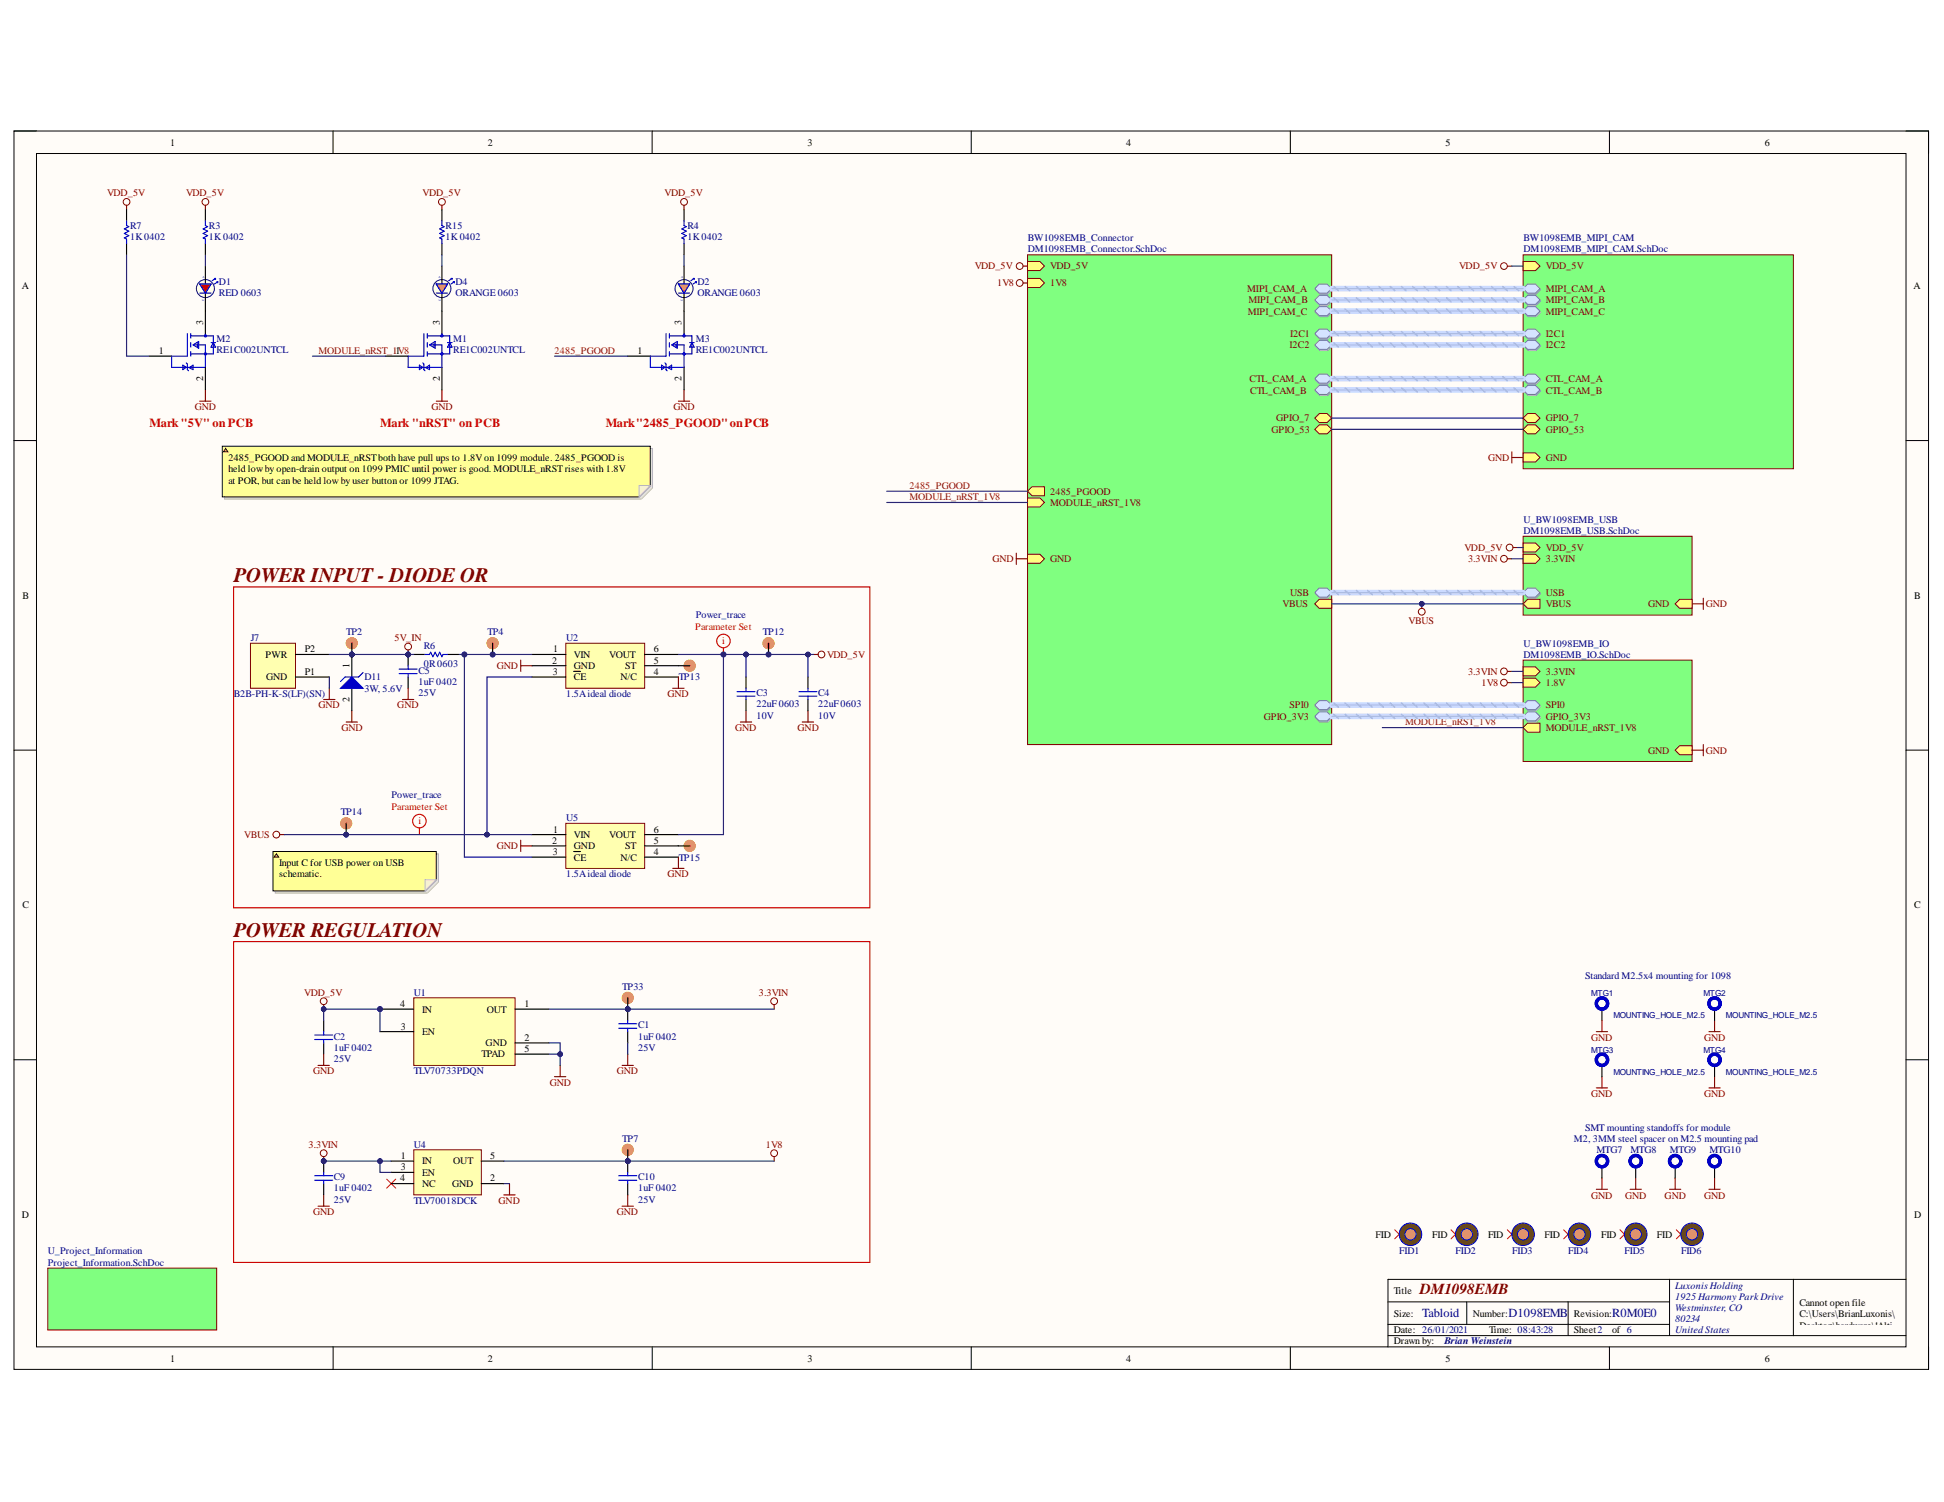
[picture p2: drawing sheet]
<svg xmlns="http://www.w3.org/2000/svg" width="279mm" height="216mm" viewBox="0 0 279 216" stroke-linecap="round" stroke-linejoin="round" font-family="sans-serif">
<defs><g id="words">
<g font-size="3" fill="#800000">
<text x="33.6" y="83.7">POWER INPUT - DIODE OR</text>
<text x="33.6" y="134.7">POWER REGULATION</text>
</g>
<text font-size="2.2" fill="#800000" x="204.1" y="186">DM1098EMB</text>
<g font-size="1.8" fill="#f00">
<text x="21.5" y="61.3">Mark&quot;5V&quot; onPCB</text>
<text x="54.7" y="61.3">Mark &quot;nRST&quot; on PCB</text>
<text x="87.1" y="61.3">Mark&quot;2485_PGOOD&quot;onPCB</text>
</g>
<g font-size="1.8" fill="#000080">
<text x="204.4" y="189.4">Tabloid</text>
<text x="216.8" y="189.4">D1098EMB</text>
<text x="231.7" y="189.4">R0M0E0</text>
</g>
<g font-size="1.4">
<text x="24.4" y="21">1</text>
<text x="70.1" y="21">2</text>
<text x="116.1" y="21">3</text>
<text x="161.8" y="21">4</text>
<text x="207.8" y="21">5</text>
<text x="253.6" y="21">6</text>
<text x="3.1" y="41.6">A</text>
<text x="275" y="41.6">A</text>
<text x="29.2" y="46.7" transform="rotate(-90 29.2 46.7)">3</text>
<text x="63.2" y="46.7" transform="rotate(-90 63.2 46.7)">3</text>
<text x="98" y="46.7" transform="rotate(-90 98 46.7)">3</text>
<text x="22.8" y="50.9">1</text>
<text x="91.6" y="50.9">1</text>
<text x="29.2" y="54.8" transform="rotate(-90 29.2 54.8)">2</text>
<text x="63.2" y="54.8" transform="rotate(-90 63.2 54.8)">2</text>
<text x="98" y="54.8" transform="rotate(-90 98 54.8)">2</text>
<text x="32.8" y="66.2">2485_PGOOD and MODULE_nRSTboth have pull ups to 1.8Von 1099 module. 2485_PGOOD is</text>
<text x="32.8" y="67.8">held lowby open-drain output on 1099 PMIC until power is good. MODULE_nRSTrises with 1.8V</text>
<text x="32.8" y="69.5">at POR, but can be held lowby user button or 1099 JTAG.</text>
<text x="3.2" y="86.1">B</text>
<text x="275.1" y="86.1">B</text>
<text x="38.2" y="94.6">PWR</text>
<text x="43.8" y="93.8">P2</text>
<text x="50.3" y="96" transform="rotate(-90 50.3 96)">1</text>
<text x="79.4" y="95.4">2</text>
<text x="79.5" y="93.8">1</text>
<text x="82.5" y="94.6">VIN</text>
<text x="87.6" y="94.6">VOUT</text>
<text x="94" y="93.8">6</text>
<text x="94" y="95.4">5</text>
<text x="38.2" y="97.8">GND</text>
<text x="43.8" y="97">P1</text>
<text x="50.3" y="100.9" transform="rotate(-90 50.3 100.9)">2</text>
<text x="79.4" y="97">3</text>
<text x="82.5" y="96.2">GND</text>
<text x="82.5" y="97.8">CE</text>
<text x="89.2" y="97.8">N/C</text>
<text x="89.8" y="96.2">ST</text>
<text x="94" y="97">4</text>
<text x="79.5" y="119.7">1</text>
<text x="94" y="119.7">6</text>
<text x="40.1" y="124.5">Input C for USB power on USB</text>
<text x="79.4" y="121.3">2</text>
<text x="79.4" y="122.9">3</text>
<text x="82.5" y="120.4">VIN</text>
<text x="82.5" y="122">GND</text>
<text x="82.5" y="123.7">CE</text>
<text x="87.6" y="120.4">VOUT</text>
<text x="89.2" y="123.7">N/C</text>
<text x="89.8" y="122">ST</text>
<text x="94" y="121.3">5</text>
<text x="94" y="122.9">4</text>
<text x="3.2" y="130.6">C</text>
<text x="40.1" y="126.1">schematic.</text>
<text x="275.1" y="130.6">C</text>
<text x="57.5" y="144.7">4</text>
<text x="57.6" y="148">3</text>
<text x="60.7" y="148.8">EN</text>
<text x="60.7" y="145.6">IN</text>
<text x="70" y="145.6">OUT</text>
<text x="75.4" y="144.7">1</text>
<text x="75.4" y="149.6">2</text>
<text x="69.2" y="152">TPAD</text>
<text x="69.8" y="150.4">GND</text>
<text x="75.4" y="151.2">5</text>
<text x="57.6" y="166.6">1</text>
<text x="60.7" y="167.4">IN</text>
<text x="65.1" y="167.4">OUT</text>
<text x="70.5" y="166.6">5</text>
<text x="57.5" y="169.8">4</text>
<text x="57.6" y="168.2">3</text>
<text x="60.7" y="169">EN</text>
<text x="60.7" y="170.6">NC</text>
<text x="65" y="170.6">GND</text>
<text x="70.5" y="169.8">2</text>
<text x="3.1" y="175.1">D</text>
<text x="197.7" y="177.9">FID</text>
<text x="205.8" y="177.9">FID</text>
<text x="213.9" y="177.9">FID</text>
<text x="222" y="177.9">FID</text>
<text x="230.1" y="177.9">FID</text>
<text x="238.1" y="177.9">FID</text>
<text x="275.1" y="175.1">D</text>
<text x="200.3" y="186">Title</text>
<text x="200.3" y="189.3">Size:</text>
<text x="200.3" y="191.6">Date: 26/01/2021</text>
<text x="211.7" y="189.3">Number:</text>
<text x="214" y="191.6">Time: 08:43:28</text>
<text x="226.2" y="189.3">Revision:</text>
<text x="226.2" y="191.6">Sheet2</text>
<text x="231.7" y="191.6">of 6</text>
<text x="258.6" y="187.8">Cannot open file</text>
<text x="258.6" y="189.4">C:\Users\BrianLuxonis\</text>
<text x="258.6" y="191">Desktop\hardware\!Alti</text>
<text x="24.4" y="195.7">1</text>
<text x="70.1" y="195.7">2</text>
<text x="116.1" y="195.7">3</text>
<text x="161.8" y="195.7">4</text>
<text x="200.3" y="193.3">Drawn by:</text>
<text x="207.8" y="195.7">5</text>
<text x="253.6" y="195.7">6</text>
<text x="258.6" y="192.6">um_Shared\Templates\L</text>
<text x="258.6" y="194.2">uxonis_Logo.png</text>
</g>
<g font-size="1.4" fill="#800000">
<text x="15.4" y="28.2">VDD_5V</text>
<text x="26.7" y="28.2">VDD_5V</text>
<text x="60.7" y="28.2">VDD_5V</text>
<text x="95.5" y="28.2">VDD_5V</text>
<text x="140.1" y="38.7">VDD_5V</text>
<text x="143.3" y="41.2">1V8</text>
<text x="150.9" y="38.7">VDD_5V</text>
<text x="150.9" y="41.2">1V8</text>
<text x="179.3" y="41.9">MIPI_CAM_A</text>
<text x="209.7" y="38.7">VDD_5V</text>
<text x="222.2" y="41.9">MIPI_CAM_A</text>
<text x="222.2" y="38.7">VDD_5V</text>
<text x="179.3" y="45.2">MIPI_CAM_C</text>
<text x="179.4" y="43.5">MIPI_CAM_B</text>
<text x="222.2" y="43.5">MIPI_CAM_B</text>
<text x="222.2" y="45.2">MIPI_CAM_C</text>
<text x="185.4" y="50.1">I2C2</text>
<text x="185.4" y="48.5">I2C1</text>
<text x="222.2" y="50.1">I2C2</text>
<text x="222.2" y="48.5">I2C1</text>
<text x="28" y="58.9">GND</text>
<text x="62" y="58.9">GND</text>
<text x="96.8" y="58.9">GND</text>
<text x="179.6" y="54.9">CTL_CAM_A</text>
<text x="179.7" y="56.6">CTL_CAM_B</text>
<text x="222.2" y="54.9">CTL_CAM_A</text>
<text x="222.2" y="56.6">CTL_CAM_B</text>
<text x="182.7" y="62.2">GPIO_53</text>
<text x="183.4" y="60.5">GPIO_7</text>
<text x="222.2" y="60.5">GPIO_7</text>
<text x="222.2" y="62.2">GPIO_53</text>
<text x="150.9" y="71.1">2485_PGOOD</text>
<text x="213.9" y="66.2">GND</text>
<text x="222.2" y="66.2">GND</text>
<text x="150.9" y="72.7">MODULE_nRST_1V8</text>
<text x="142.6" y="80.8">GND</text>
<text x="150.9" y="80.8">GND</text>
<text x="210.5" y="79.2">VDD_5V</text>
<text x="211" y="80.8">3.3VIN</text>
<text x="222.2" y="80.8">3.3VIN</text>
<text x="222.2" y="79.2">VDD_5V</text>
<text x="184.3" y="87.3">VBUS</text>
<text x="185.4" y="85.7">USB</text>
<text x="202.4" y="89.7">VBUS</text>
<text x="222.2" y="87.3">VBUS</text>
<text x="222.2" y="85.7">USB</text>
<text x="236.9" y="87.3">GND</text>
<text x="245.2" y="87.3">GND</text>
<text x="56.7" y="92.2">5V_IN</text>
<text x="118.9" y="94.6">VDD_5V</text>
<text x="45.8" y="101.8">GND</text>
<text x="57.1" y="101.8">GND</text>
<text x="71.4" y="96.2">GND</text>
<text x="95.9" y="100.2">GND</text>
<text x="185.4" y="101.8">SPI0</text>
<text x="211" y="97">3.3VIN</text>
<text x="212.9" y="98.6">1V8</text>
<text x="222.2" y="97">3.3VIN</text>
<text x="222.2" y="98.6">1.8V</text>
<text x="222.2" y="101.8">SPI0</text>
<text x="49.1" y="105.1">GND</text>
<text x="105.7" y="105.1">GND</text>
<text x="114.6" y="105.1">GND</text>
<text x="181.6" y="103.4">GPIO_3V3</text>
<text x="222.2" y="105.1">MODULE_nRST_1V8</text>
<text x="222.2" y="103.4">GPIO_3V3</text>
<text x="236.9" y="108.3">GND</text>
<text x="245.2" y="108.3">GND</text>
<text x="35.1" y="120.4">VBUS</text>
<text x="71.4" y="122">GND</text>
<text x="95.9" y="126.1">GND</text>
<text x="43.7" y="143.1">VDD_5V</text>
<text x="109" y="143.1">3.3VIN</text>
<text x="228.7" y="149.6">GND</text>
<text x="244.9" y="149.6">GND</text>
<text x="45" y="154.4">GND</text>
<text x="88.7" y="154.4">GND</text>
<text x="79" y="156">GND</text>
<text x="228.7" y="157.6">GND</text>
<text x="244.9" y="157.6">GND</text>
<text x="44.3" y="165">3.3VIN</text>
<text x="110.1" y="165">1V8</text>
<text x="71.7" y="173">GND</text>
<text x="228.7" y="172.3">GND</text>
<text x="233.6" y="172.3">GND</text>
<text x="239.2" y="172.3">GND</text>
<text x="244.9" y="172.3">GND</text>
<text x="45" y="174.6">GND</text>
<text x="88.7" y="174.6">GND</text>
</g>
<g font-size="1.4" fill="#000080">
<text x="18.7" y="32.9">R7</text>
<text x="18.7" y="34.5">1K0402</text>
<text x="30" y="32.9">R3</text>
<text x="30" y="34.5">1K0402</text>
<text x="64" y="32.9">R15</text>
<text x="64" y="34.5">1K0402</text>
<text x="98.8" y="32.9">R4</text>
<text x="98.8" y="34.5">1K0402</text>
<text x="147.7" y="34.7">BW1098EMB_Connector</text>
<text x="218.9" y="34.7">BW1098EMB_MIPI_CAM</text>
<text x="31.5" y="40.9">D1</text>
<text x="65.5" y="40.9">D4</text>
<text x="100.2" y="40.9">D2</text>
<text x="147.7" y="36.3">DM1098EMB_Connector.SchDoc</text>
<text x="218.9" y="36.3">DM1098EMB_MIPI_CAM.SchDoc</text>
<text x="31.5" y="42.5">RED 0603</text>
<text x="65.5" y="42.5">ORANGE 0603</text>
<text x="100.2" y="42.5">ORANGE 0603</text>
<text x="31.1" y="49.1">M2</text>
<text x="31.1" y="50.7">RE1C002UNTCL</text>
<text x="65.1" y="49.1">M1</text>
<text x="65.1" y="50.7">RE1C002UNTCL</text>
<text x="100" y="49.1">M3</text>
<text x="100" y="50.7">RE1C002UNTCL</text>
<text x="218.9" y="75.2">U_BW1098EMB_USB</text>
<text x="218.9" y="76.8">DM1098EMB_USB.SchDoc</text>
<text x="100" y="88.9">Power_trace</text>
<text x="36" y="92.2">J7</text>
<text x="49.7" y="91.3">TP2</text>
<text x="60.9" y="93.3">R6</text>
<text x="60.9" y="95.9">0R0603</text>
<text x="70" y="91.3">TP4</text>
<text x="81.4" y="92.2">U2</text>
<text x="109.6" y="91.3">TP12</text>
<text x="218.9" y="92.9">U_BW1098EMB_IO</text>
<text x="218.9" y="94.6">DM1098EMB_IO.SchDoc</text>
<text x="33.6" y="100.2">B2B-PH-K-S(LF)(SN)</text>
<text x="52.4" y="97.8">D11</text>
<text x="52.4" y="99.5">3W, 5.6V</text>
<text x="60.1" y="100">25V</text>
<text x="60.1" y="96.8">C5</text>
<text x="60.1" y="98.4">1uF 0402</text>
<text x="81.4" y="100.2">1.5Aideal diode</text>
<text x="97.5" y="97.8">TP13</text>
<text x="108.7" y="100">C3</text>
<text x="108.7" y="101.7">22uF0603</text>
<text x="117.6" y="100">C4</text>
<text x="117.6" y="101.7">22uF0603</text>
<text x="108.7" y="103.3">10V</text>
<text x="117.6" y="103.3">10V</text>
<text x="49" y="117.2">TP14</text>
<text x="56.3" y="114.8">Power_trace</text>
<text x="81.4" y="118.1">U5</text>
<text x="97.5" y="123.7">TP15</text>
<text x="81.4" y="126.1">1.5Aideal diode</text>
<text x="59.5" y="143.1">U1</text>
<text x="89.4" y="142.3">TP33</text>
<text x="227.8" y="140.7">Standard M2.5x4 mounting for 1098</text>
<text x="48" y="149.4">C2</text>
<text x="91.7" y="147.8">C1</text>
<text x="91.7" y="149.4">1uF 0402</text>
<text x="48" y="152.7">25V</text>
<text x="48" y="151">1uF 0402</text>
<text x="59.5" y="154.4">TLV70733PDQN</text>
<text x="91.7" y="151">25V</text>
<text x="59.5" y="165">U4</text>
<text x="89.4" y="164.2">TP7</text>
<text x="226.2" y="164.2">M2, 3MM steel spacer on M2.5 mounting pad</text>
<text x="227.8" y="162.6">SMT mounting standoffs for module</text>
<text x="229.4" y="165.8">MTG7</text>
<text x="234.3" y="165.8">MTG8</text>
<text x="240" y="165.8">MTG9</text>
<text x="245.7" y="165.8">MTG10</text>
<text x="48" y="172.9">25V</text>
<text x="48" y="169.7">C9</text>
<text x="48" y="171.3">1uF 0402</text>
<text x="59.5" y="173">TLV70018DCK</text>
<text x="91.7" y="172.9">25V</text>
<text x="91.7" y="169.7">C10</text>
<text x="91.7" y="171.3">1uF 0402</text>
<text x="6.9" y="180.3">U_Project_Information</text>
<text x="6.9" y="181.9">Project_Information.SchDoc</text>
<text x="201.1" y="180.3">FID1</text>
<text x="209.2" y="180.3">FID2</text>
<text x="217.3" y="180.3">FID3</text>
<text x="225.4" y="180.3">FID4</text>
<text x="233.5" y="180.3">FID5</text>
<text x="240.8" y="185.2">Luxonis Holding</text>
<text x="241.6" y="180.3">FID6</text>
<text x="240.8" y="186.8">1925 Harmony Park Drive</text>
<text x="240.8" y="188.4">Westminster, CO</text>
<text x="240.8" y="190">80234</text>
<text x="240.8" y="191.6">United States</text>
<text x="207.6" y="193.3">Brian Weinstein</text>
</g>
<g font-size="1.4" fill="#85200c">
<text x="45.8" y="50.9">MODULE_nRST_11V8</text>
<text x="79.7" y="50.9">2485_PGOOD</text>
<text x="130.7" y="70.3">2485_PGOOD</text>
<text x="130.7" y="71.9">MODULE_nRST_1V8</text>
<text x="201.9" y="104.3">MODULE_nRST_1V8</text>
</g>
<g font-size="1.4" fill="#f00">
<text x="99.9" y="90.5">Parameter Set</text>
<text x="103.8" y="92.6">i</text>
<text x="56.3" y="116.5">Parameter Set</text>
<text x="60.1" y="118.5">i</text>
</g>
<g font-size="1.2" fill="#000080">
<text x="228.7" y="143.2">MTG1</text>
<text x="244.8" y="143.2">MTG2</text>
<text x="231.9" y="146.4">MOUNTING_HOLE_M2.5</text>
<text x="248" y="146.4">MOUNTING_HOLE_M2.5</text>
<text x="228.7" y="151.3">MTG3</text>
<text x="231.9" y="154.5">MOUNTING_HOLE_M2.5</text>
<text x="244.8" y="151.3">MTG4</text>
<text x="248" y="154.5">MOUNTING_HOLE_M2.5</text>
</g>
<g font-size=".4" fill="#000080">
<text x="29.1" y="40">A</text>
<text x="63" y="40">A</text>
<text x="97.9" y="40">A</text>
<text x="29.4" y="43.2" transform="rotate(-90 29.4 43.2)">C</text>
<text x="63.4" y="43.2" transform="rotate(-90 63.4 43.2)">C</text>
<text x="98.1" y="43.2" transform="rotate(-90 98.1 43.2)">C</text>
</g>
</g></defs>
<path d="M2 18.8h275.2v178h-275.2z" fill-rule="evenodd" fill="#fffcf8"/>
<path d="M2 18.8h275.2v178h-275.2z" fill="none" stroke="#000" stroke-width=".14"/>
<path d="M5.2 22.1h268.7v171.5h-268.7z" fill-rule="evenodd" fill="#fffcf8"/>
<g fill="none" stroke="#000" stroke-width=".14">
<path d="M2 18.8h3.2M47.9 18.8v3.3M93.7 18.8v3.3M139.6 18.8v3.3M185.5 18.8v3.3M231.3 18.8v3.3M273.9 18.8h3.3v3.3M5.2 22.1h268.7v171.5h-268.7zM2 63.3h3.2M273.9 63.3h3.3M2 107.8h3.2M273.9 107.8h3.3"/>
<path d="M2 152.3h3.2M273.9 152.3h3.3M47.9 193.6v3.2M93.7 193.6v3.2M139.6 193.6v3.2M185.5 193.6v3.2M199.5 187.1h40.5M199.5 192h74.4M199.5 190.4h40.5M210.8 187.1v3.3M225.4 187.1v4.9M231.3 193.6v3.2"/>
<path d="M240 183.9v8.1M257.8 183.9v8.1M273.9 183.9h-74.4v9.7M277.2 193.6v3.2"/>
</g>
<path d="M200.5 176.8l1.2 1.3M201.7 176.8l-1.2 1.3M208.5 176.8l1.3 1.3M209.8 176.8l-1.3 1.3M216.6 176.8l1.3 1.3M217.9 176.8l-1.3 1.3M224.7 176.8l1.3 1.3M226 176.8l-1.3 1.3M232.8 176.8l1.3 1.3M234.1 176.8l-1.3 1.3M240.9 176.8l1.3 1.3M242.2 176.8l-1.3 1.3" fill="none" stroke="#f00" stroke-width=".14"/>
<path d="M47.3 98.9v1.7M58.7 93.4v.7M46.5 100.6h1.6" fill="none" stroke="#800000" stroke-width=".16"/>
<circle cx="58.7" cy="92.9" r=".49" fill="none" stroke="#800000" stroke-width=".14"/>
<circle cx="58.7" cy="94.1" r=".33" fill="#000080"/>
<circle cx="58.7" cy="94.1" r=".33" fill="none" stroke="#000080" stroke-width=".14"/>
<path d="M147 38.2h.7M216.6 38.3h.7M146.1 79.5v1.6M217.3 64.9v1.7M217.3 65.8h1.6M217.5 78.7h.6M146.1 80.3h1.6M216.6 80.3h.7M243.2 86.8h1.6M244.8 86v1.6" fill="none" stroke="#800000" stroke-width=".16"/>
<g fill="none" stroke="#800000" stroke-width=".14">
<circle cx="146.6" cy="38.2" r=".49"/>
<circle cx="216.2" cy="38.2" r=".48"/>
<circle cx="217" cy="78.7" r=".49"/>
<circle cx="216.2" cy="80.3" r=".49"/>
</g>
<path d="M147.7 36.6h43.7v70.4h-43.7z" fill-rule="evenodd" fill="#80ff80"/>
<path d="M147.7 36.6h43.7v70.4h-43.7z" fill="none" stroke="#800000" stroke-width=".14"/>
<path d="M189 43.3l.7-.7h1.1l.7 .7-.7 .6h-1.1z" fill-rule="evenodd" fill="#bac0ca"/>
<path d="M189 43.3l.7-.7h1.1l.7 .7-.7 .6h-1.1z" fill="none" stroke="#a6acb6" stroke-width=".14"/>
<path d="M189 43.1l.6-.6h1.1l.7 .6-.7 .7h-1.1z" fill-rule="evenodd" fill="#d5e4ff"/>
<path d="M189 43.1l.6-.6h1.1l.7 .6-.7 .7h-1.1z" fill="none" stroke="#71809b" stroke-width=".14"/>
<path d="M189 41.6l.7-.6h1.1l.7 .6-.7 .7h-1.1z" fill-rule="evenodd" fill="#bac0ca"/>
<path d="M189 41.6l.7-.6h1.1l.7 .6-.7 .7h-1.1z" fill="none" stroke="#a6acb6" stroke-width=".14"/>
<path d="M189.6 40.8h1.1l.7 .7-.7 .6h-1.1l-.6-.6z" fill-rule="evenodd" fill="#d5e4ff"/>
<path d="M189.6 40.8h1.1l.7 .7-.7 .6h-1.1l-.6-.6z" fill="none" stroke="#71809b" stroke-width=".14"/>
<path d="M189 44.9l.7-.7h1.1l.7 .7-.7 .6h-1.1z" fill-rule="evenodd" fill="#bac0ca"/>
<path d="M189 44.9l.7-.7h1.1l.7 .7-.7 .6h-1.1z" fill="none" stroke="#a6acb6" stroke-width=".14"/>
<path d="M189 44.7l.6-.6h1.1l.7 .6-.7 .7h-1.1z" fill-rule="evenodd" fill="#d5e4ff"/>
<path d="M189 44.7l.6-.6h1.1l.7 .6-.7 .7h-1.1z" fill="none" stroke="#71809b" stroke-width=".14"/>
<path d="M189 49.7l.7-.6h1.1l.7 .6-.7 .7h-1.1z" fill-rule="evenodd" fill="#bac0ca"/>
<path d="M189 49.7l.7-.6h1.1l.7 .6-.7 .7h-1.1z" fill="none" stroke="#a6acb6" stroke-width=".14"/>
<path d="M189 49.6l.6-.7h1.1l.7 .7-.7 .6h-1.1z" fill-rule="evenodd" fill="#d5e4ff"/>
<path d="M189 49.6l.6-.7h1.1l.7 .7-.7 .6h-1.1z" fill="none" stroke="#71809b" stroke-width=".14"/>
<path d="M189 48.1l.7-.6h1.1l.7 .6-.7 .7h-1.1z" fill-rule="evenodd" fill="#bac0ca"/>
<path d="M189 48.1l.7-.6h1.1l.7 .6-.7 .7h-1.1z" fill="none" stroke="#a6acb6" stroke-width=".14"/>
<path d="M189 48l.6-.7h1.1l.7 .7-.7 .6h-1.1z" fill-rule="evenodd" fill="#d5e4ff"/>
<path d="M189 48l.6-.7h1.1l.7 .7-.7 .6h-1.1z" fill="none" stroke="#71809b" stroke-width=".14"/>
<path d="M147.7 37.6h1.8l.6 .6-.6 .7h-1.8z" fill-rule="evenodd" fill="#ffff80"/>
<path d="M147.7 37.6h1.8l.6 .6-.6 .7h-1.8z" fill="none" stroke="#800000" stroke-width=".14"/>
<path d="M147.7 79.7h1.8l.6 .6-.6 .7h-1.8z" fill-rule="evenodd" fill="#ffff80"/>
<path d="M147.7 79.7h1.8l.6 .6-.6 .7h-1.8z" fill="none" stroke="#800000" stroke-width=".14"/>
<path d="M189.7 53.9h1.1l.7 .7-.7 .6h-1.1l-.7-.6z" fill-rule="evenodd" fill="#bac0ca"/>
<path d="M189.7 53.9h1.1l.7 .7-.7 .6h-1.1l-.7-.6z" fill="none" stroke="#a6acb6" stroke-width=".14"/>
<path d="M189 54.4l.6-.6h1.1l.7 .6-.7 .7h-1.1z" fill-rule="evenodd" fill="#d5e4ff"/>
<path d="M189 54.4l.6-.6h1.1l.7 .6-.7 .7h-1.1z" fill="none" stroke="#71809b" stroke-width=".14"/>
<path d="M147.7 70.6l.6-.6h1.8v1.3h-1.8z" fill-rule="evenodd" fill="#ffff80"/>
<path d="M147.7 70.6l.6-.6h1.8v1.3h-1.8z" fill="none" stroke="#800000" stroke-width=".14"/>
<path d="M189.7 55.6h1.1l.7 .6-.7 .7h-1.1l-.7-.7z" fill-rule="evenodd" fill="#bac0ca"/>
<path d="M189.7 55.6h1.1l.7 .6-.7 .7h-1.1l-.7-.7z" fill="none" stroke="#a6acb6" stroke-width=".14"/>
<path d="M189 56l.6-.6h1.1l.7 .6-.7 .7h-1.1z" fill-rule="evenodd" fill="#d5e4ff"/>
<path d="M189 56l.6-.6h1.1l.7 .6-.7 .7h-1.1z" fill="none" stroke="#71809b" stroke-width=".14"/>
<path d="M147.7 71.6h1.8l.6 .6-.6 .7h-1.8z" fill-rule="evenodd" fill="#ffff80"/>
<path d="M147.7 71.6h1.8l.6 .6-.6 .7h-1.8z" fill="none" stroke="#800000" stroke-width=".14"/>
<path d="M189.7 102.5h1.1l.7 .6-.7 .7h-1.1l-.7-.7z" fill-rule="evenodd" fill="#bac0ca"/>
<path d="M189.7 102.5h1.1l.7 .6-.7 .7h-1.1l-.7-.7z" fill="none" stroke="#a6acb6" stroke-width=".14"/>
<path d="M189 103l.6-.7h1.1l.7 .7-.7 .6h-1.1z" fill-rule="evenodd" fill="#d5e4ff"/>
<path d="M189 103l.6-.7h1.1l.7 .7-.7 .6h-1.1z" fill="none" stroke="#71809b" stroke-width=".14"/>
<path d="M189.7 100.9h1.1l.7 .6-.7 .7h-1.1l-.7-.7z" fill-rule="evenodd" fill="#bac0ca"/>
<path d="M189.7 100.9h1.1l.7 .6-.7 .7h-1.1l-.7-.7z" fill="none" stroke="#a6acb6" stroke-width=".14"/>
<path d="M189 101.4l.6-.7h1.1l.7 .7-.7 .6h-1.1z" fill-rule="evenodd" fill="#d5e4ff"/>
<path d="M189 101.4l.6-.7h1.1l.7 .7-.7 .6h-1.1z" fill="none" stroke="#71809b" stroke-width=".14"/>
<path d="M189.6 86.1h1.8v1.3h-1.8l-.6-.6z" fill-rule="evenodd" fill="#ffff80"/>
<path d="M189.6 86.1h1.8v1.3h-1.8l-.6-.6z" fill="none" stroke="#800000" stroke-width=".14"/>
<path d="M189 85.3l.7-.6h1.1l.7 .6-.7 .7h-1.1z" fill-rule="evenodd" fill="#bac0ca"/>
<path d="M189 85.3l.7-.6h1.1l.7 .6-.7 .7h-1.1z" fill="none" stroke="#a6acb6" stroke-width=".14"/>
<path d="M189.6 84.5h1.1l.7 .7-.7 .6h-1.1l-.6-.6z" fill-rule="evenodd" fill="#d5e4ff"/>
<path d="M189.6 84.5h1.1l.7 .7-.7 .6h-1.1l-.6-.6z" fill="none" stroke="#71809b" stroke-width=".14"/>
<path d="M147.7 40h1.8l.6 .7-.6 .6h-1.8z" fill-rule="evenodd" fill="#ffff80"/>
<path d="M147.7 40h1.8l.6 .7-.6 .6h-1.8z" fill="none" stroke="#800000" stroke-width=".14"/>
<path d="M189 60.1l.6-.6h1.1l.7 .6-.7 .6h-1.1z" fill-rule="evenodd" fill="#ffff80"/>
<path d="M189 60.1l.6-.6h1.1l.7 .6-.7 .6h-1.1z" fill="none" stroke="#800000" stroke-width=".14"/>
<path d="M189 61.7l.6-.6h1.1l.7 .6-.7 .7h-1.1z" fill-rule="evenodd" fill="#ffff80"/>
<path d="M189 61.7l.6-.6h1.1l.7 .6-.7 .7h-1.1z" fill="none" stroke="#800000" stroke-width=".14"/>
<path d="M218.9 77.1h24.3v11.3h-24.3z" fill-rule="evenodd" fill="#80ff80"/>
<path d="M218.9 77.1h24.3v11.3h-24.3z" fill="none" stroke="#800000" stroke-width=".14"/>
<path d="M219.6 86.1h1.7v1.3h-1.7l-.7-.6z" fill-rule="evenodd" fill="#ffff80"/>
<path d="M219.6 86.1h1.7v1.3h-1.7l-.7-.6z" fill="none" stroke="#800000" stroke-width=".14"/>
<path d="M241.4 86.1h1.8v1.3h-1.8l-.6-.6z" fill-rule="evenodd" fill="#ffff80"/>
<path d="M241.4 86.1h1.8v1.3h-1.8l-.6-.6z" fill="none" stroke="#800000" stroke-width=".14"/>
<path d="M218.9 79.7h1.8l.6 .6-.6 .7h-1.8z" fill-rule="evenodd" fill="#ffff80"/>
<path d="M218.9 79.7h1.8l.6 .6-.6 .7h-1.8z" fill="none" stroke="#800000" stroke-width=".14"/>
<path d="M218.9 78.1h1.8l.6 .6-.6 .6h-1.8z" fill-rule="evenodd" fill="#ffff80"/>
<path d="M218.9 78.1h1.8l.6 .6-.6 .6h-1.8z" fill="none" stroke="#800000" stroke-width=".14"/>
<path d="M219 85.3l.6-.6h1.2l.6 .6-.6 .7h-1.2z" fill-rule="evenodd" fill="#bac0ca"/>
<path d="M219 85.3l.6-.6h1.2l.6 .6-.6 .7h-1.2z" fill="none" stroke="#a6acb6" stroke-width=".14"/>
<path d="M219.6 84.5h1.1l.6 .7-.6 .6h-1.1l-.7-.6z" fill-rule="evenodd" fill="#d5e4ff"/>
<path d="M219.6 84.5h1.1l.6 .7-.6 .6h-1.1l-.7-.6z" fill="none" stroke="#71809b" stroke-width=".14"/>
<path d="M218.9 36.6h38.9v30.8h-38.9z" fill-rule="evenodd" fill="#80ff80"/>
<path d="M218.9 36.6h38.9v30.8h-38.9z" fill="none" stroke="#800000" stroke-width=".14"/>
<path d="M219 43.3l.6-.7h1.2l.6 .7-.6 .6h-1.2z" fill-rule="evenodd" fill="#bac0ca"/>
<path d="M219 43.3l.6-.7h1.2l.6 .7-.6 .6h-1.2z" fill="none" stroke="#a6acb6" stroke-width=".14"/>
<path d="M218.9 43.1l.7-.6h1.1l.6 .6-.6 .7h-1.1z" fill-rule="evenodd" fill="#d5e4ff"/>
<path d="M218.9 43.1l.7-.6h1.1l.6 .6-.6 .7h-1.1z" fill="none" stroke="#71809b" stroke-width=".14"/>
<path d="M219 49.7l.6-.6h1.2l.6 .6-.6 .7h-1.2z" fill-rule="evenodd" fill="#bac0ca"/>
<path d="M219 49.7l.6-.6h1.2l.6 .6-.6 .7h-1.2z" fill="none" stroke="#a6acb6" stroke-width=".14"/>
<path d="M218.9 49.6l.7-.7h1.1l.6 .7-.6 .6h-1.1z" fill-rule="evenodd" fill="#d5e4ff"/>
<path d="M218.9 49.6l.7-.7h1.1l.6 .7-.6 .6h-1.1z" fill="none" stroke="#71809b" stroke-width=".14"/>
<path d="M219 48.1l.6-.6h1.2l.6 .6-.6 .7h-1.2z" fill-rule="evenodd" fill="#bac0ca"/>
<path d="M219 48.1l.6-.6h1.2l.6 .6-.6 .7h-1.2z" fill="none" stroke="#a6acb6" stroke-width=".14"/>
<path d="M218.9 48l.7-.7h1.1l.6 .7-.6 .6h-1.1z" fill-rule="evenodd" fill="#d5e4ff"/>
<path d="M218.9 48l.7-.7h1.1l.6 .7-.6 .6h-1.1z" fill="none" stroke="#71809b" stroke-width=".14"/>
<path d="M219 41.6l.6-.6h1.2l.6 .6-.6 .7h-1.2z" fill-rule="evenodd" fill="#bac0ca"/>
<path d="M219 41.6l.6-.6h1.2l.6 .6-.6 .7h-1.2z" fill="none" stroke="#a6acb6" stroke-width=".14"/>
<path d="M219.6 40.8h1.1l.6 .7-.6 .6h-1.1l-.7-.6z" fill-rule="evenodd" fill="#d5e4ff"/>
<path d="M219.6 40.8h1.1l.6 .7-.6 .6h-1.1l-.7-.6z" fill="none" stroke="#71809b" stroke-width=".14"/>
<path d="M219 44.9l.6-.7h1.2l.6 .7-.6 .6h-1.2z" fill-rule="evenodd" fill="#bac0ca"/>
<path d="M219 44.9l.6-.7h1.2l.6 .7-.6 .6h-1.2z" fill="none" stroke="#a6acb6" stroke-width=".14"/>
<path d="M218.9 44.7l.7-.6h1.1l.6 .6-.6 .7h-1.1z" fill-rule="evenodd" fill="#d5e4ff"/>
<path d="M218.9 44.7l.7-.6h1.1l.6 .6-.6 .7h-1.1z" fill="none" stroke="#71809b" stroke-width=".14"/>
<path d="M219 54.6l.6-.7h1.2l.6 .7-.6 .6h-1.2z" fill-rule="evenodd" fill="#bac0ca"/>
<path d="M219 54.6l.6-.7h1.2l.6 .7-.6 .6h-1.2z" fill="none" stroke="#a6acb6" stroke-width=".14"/>
<path d="M218.9 54.4l.7-.6h1.1l.6 .6-.6 .7h-1.1z" fill-rule="evenodd" fill="#d5e4ff"/>
<path d="M218.9 54.4l.7-.6h1.1l.6 .6-.6 .7h-1.1z" fill="none" stroke="#71809b" stroke-width=".14"/>
<path d="M218.9 37.6h1.8l.6 .7-.6 .6h-1.8z" fill-rule="evenodd" fill="#ffff80"/>
<path d="M218.9 37.6h1.8l.6 .7-.6 .6h-1.8z" fill="none" stroke="#800000" stroke-width=".14"/>
<path d="M218.9 65.1h1.8l.6 .7-.6 .6h-1.8z" fill-rule="evenodd" fill="#ffff80"/>
<path d="M218.9 65.1h1.8l.6 .7-.6 .6h-1.8z" fill="none" stroke="#800000" stroke-width=".14"/>
<path d="M219 56.2l.6-.6h1.2l.6 .6-.6 .7h-1.2z" fill-rule="evenodd" fill="#bac0ca"/>
<path d="M219 56.2l.6-.6h1.2l.6 .6-.6 .7h-1.2z" fill="none" stroke="#a6acb6" stroke-width=".14"/>
<path d="M218.9 56l.7-.6h1.1l.6 .6-.6 .7h-1.1z" fill-rule="evenodd" fill="#d5e4ff"/>
<path d="M218.9 56l.7-.6h1.1l.6 .6-.6 .7h-1.1z" fill="none" stroke="#71809b" stroke-width=".14"/>
<path d="M218.9 60.1l.7-.6h1.1l.6 .6-.6 .6h-1.1z" fill-rule="evenodd" fill="#ffff80"/>
<path d="M218.9 60.1l.7-.6h1.1l.6 .6-.6 .6h-1.1z" fill="none" stroke="#800000" stroke-width=".14"/>
<path d="M218.9 61.7l.7-.6h1.1l.6 .6-.6 .7h-1.1z" fill-rule="evenodd" fill="#ffff80"/>
<path d="M218.9 61.7l.7-.6h1.1l.6 .6-.6 .7h-1.1z" fill="none" stroke="#800000" stroke-width=".14"/>
<path d="M6.9 182.3h24.2v8.9h-24.2z" fill-rule="evenodd" fill="#80ff80"/>
<path d="M6.9 182.3h24.2v8.9h-24.2z" fill="none" stroke="#800000" stroke-width=".14"/>
<circle cx="201.6" cy="177.4" r=".49" fill="#f8fcff"/>
<circle cx="201.6" cy="177.4" r=".49" fill="none" stroke="#000" stroke-width=".14"/>
<path d="M202.1 177.4l.9-.3v.6z" fill="#f8fcff"/>
<path d="M202.1 177.4l.9-.3v.6z" fill="none" stroke="#000" stroke-width=".14"/>
<circle cx="202.7" cy="177.4" r="1.62" fill="#783f04"/>
<circle cx="202.7" cy="177.4" r="1.62" fill="none" stroke="#00f" stroke-width=".14"/>
<circle cx="202.7" cy="177.4" r=".81" fill="#f1c232"/>
<circle cx="202.7" cy="177.4" r=".81" fill="none" stroke="#00f" stroke-width=".14"/>
<circle cx="209.7" cy="177.4" r=".49" fill="#f8fcff"/>
<circle cx="209.7" cy="177.4" r=".49" fill="none" stroke="#000" stroke-width=".14"/>
<path d="M210.2 177.4l.9-.3v.6z" fill="#f8fcff"/>
<path d="M210.2 177.4l.9-.3v.6z" fill="none" stroke="#000" stroke-width=".14"/>
<circle cx="210.8" cy="177.4" r="1.62" fill="#783f04"/>
<circle cx="210.8" cy="177.4" r="1.62" fill="none" stroke="#00f" stroke-width=".14"/>
<circle cx="210.8" cy="177.4" r=".81" fill="#f1c232"/>
<circle cx="210.8" cy="177.4" r=".81" fill="none" stroke="#00f" stroke-width=".14"/>
<circle cx="217.8" cy="177.4" r=".49" fill="#f8fcff"/>
<circle cx="217.8" cy="177.4" r=".49" fill="none" stroke="#000" stroke-width=".14"/>
<path d="M218.3 177.4l.9-.3v.6z" fill="#f8fcff"/>
<path d="M218.3 177.4l.9-.3v.6z" fill="none" stroke="#000" stroke-width=".14"/>
<circle cx="218.9" cy="177.4" r="1.62" fill="#783f04"/>
<circle cx="218.9" cy="177.4" r="1.62" fill="none" stroke="#00f" stroke-width=".14"/>
<circle cx="218.9" cy="177.4" r=".81" fill="#f1c232"/>
<circle cx="218.9" cy="177.4" r=".81" fill="none" stroke="#00f" stroke-width=".14"/>
<circle cx="225.9" cy="177.4" r=".49" fill="#f8fcff"/>
<circle cx="225.9" cy="177.4" r=".49" fill="none" stroke="#000" stroke-width=".14"/>
<path d="M226.4 177.4l.9-.3v.6z" fill="#f8fcff"/>
<path d="M226.4 177.4l.9-.3v.6z" fill="none" stroke="#000" stroke-width=".14"/>
<circle cx="227" cy="177.4" r="1.62" fill="#783f04"/>
<circle cx="227" cy="177.4" r="1.62" fill="none" stroke="#00f" stroke-width=".14"/>
<circle cx="227" cy="177.4" r=".81" fill="#f1c232"/>
<circle cx="227" cy="177.4" r=".81" fill="none" stroke="#00f" stroke-width=".14"/>
<circle cx="234" cy="177.4" r=".49" fill="#f8fcff"/>
<circle cx="234" cy="177.4" r=".49" fill="none" stroke="#000" stroke-width=".14"/>
<path d="M234.4 177.4l1-.3v.6z" fill="#f8fcff"/>
<path d="M234.4 177.4l1-.3v.6z" fill="none" stroke="#000" stroke-width=".14"/>
<circle cx="235.1" cy="177.4" r="1.62" fill="#783f04"/>
<circle cx="235.1" cy="177.4" r="1.62" fill="none" stroke="#00f" stroke-width=".14"/>
<circle cx="235.1" cy="177.4" r=".81" fill="#f1c232"/>
<circle cx="235.1" cy="177.4" r=".81" fill="none" stroke="#00f" stroke-width=".14"/>
<circle cx="242.1" cy="177.4" r=".49" fill="#f8fcff"/>
<circle cx="242.1" cy="177.4" r=".49" fill="none" stroke="#000" stroke-width=".14"/>
<path d="M242.5 177.4l1-.3v.6z" fill="#f8fcff"/>
<path d="M242.5 177.4l1-.3v.6z" fill="none" stroke="#000" stroke-width=".14"/>
<circle cx="243.2" cy="177.4" r="1.62" fill="#783f04"/>
<circle cx="243.2" cy="177.4" r="1.62" fill="none" stroke="#00f" stroke-width=".14"/>
<circle cx="243.2" cy="177.4" r=".81" fill="#f1c232"/>
<circle cx="243.2" cy="177.4" r=".81" fill="none" stroke="#00f" stroke-width=".14"/>
<g fill="none" stroke="#800000" stroke-width=".14">
<circle cx="18.2" cy="29" r=".49"/>
<circle cx="29.5" cy="29" r=".49"/>
</g>
<path d="M18.2 29.5v.7M29.5 29.5v.7M28.7 57.7h1.6M29.5 56v1.7" fill="none" stroke="#800000" stroke-width=".16"/>
<path d="M18.2 30.2v1.6M18.2 35v1.6M29.5 30.2v1.6M29.5 35v1.6M21.4 51.2h3.3M29.5 44.7v3.3M29.5 52.8v3.2" fill="none" stroke="#000" stroke-width=".16"/>
<g fill="none" stroke="#00f" stroke-width=".16">
<path d="M18.2 31.8v.6l.3 .2-.6 .3 .6 .3-.6 .4 .6 .3-.6 .3 .3 .2v.6M29.5 31.8v.6l.3 .2-.6 .3 .6 .3-.6 .4 .6 .3-.6 .3 .3 .2v.6M26.3 52.5l.5 .3-.5 .3zM26.8 52.2l.1 .1v.8l.2 .2M26.9 48v3.2h-2.2v1.6h4.8v-3.2h-1.6M27.1 52.8l.6 .3v-.6l-.4 .3M27.4 48v.6M27.4 49.2v.7M27.4 50.5v.7M27.4 48.3h3.3v2.6h-3.3M27.7 49.6l.9-.5v1zM28.4 49.4v.5"/>
<path d="M29.5 48v.3M30.3 49.2h.7M30.7 49.2l.3 .7h-.7z"/>
<circle cx="29.5" cy="50.9" r=".16"/>
<circle cx="29.5" cy="48.3" r=".16"/>
</g>
<circle cx="29.5" cy="41.5" r="1.3" fill="#ffffe8"/>
<circle cx="29.5" cy="41.5" r="1.3" fill="none" stroke="#000080" stroke-width=".14"/>
<path d="M29.5 38.2v2.6M29.5 42.1v2.6" fill="none" stroke="#000" stroke-width=".16"/>
<path d="M28.7 40.8h1.6l-.8 1.3zM28.7 42.1h1.6M30.8 40h.2M31 40l-.5 .4M31 40v.2M31.1 40.5h.2M31.3 40.5l-.5 .3M31.3 40.5v.2" fill="none" stroke="#00f" stroke-width=".16"/>
<path d="M28.7 40.8h1.6l-.8 1.3z" fill="#f00"/>
<path d="M28.7 40.8h1.6l-.8 1.3z" fill="none" stroke="#00f" stroke-width=".14"/>
<circle cx="98.3" cy="29" r=".49" fill="none" stroke="#800000" stroke-width=".14"/>
<path d="M98.3 29.5v.7M97.5 57.7h1.6M98.3 56v1.7" fill="none" stroke="#800000" stroke-width=".16"/>
<path d="M98.3 30.2v1.6M98.3 35v1.6M90.2 51.2h3.3M98.3 44.7v3.3M98.3 52.8v3.2" fill="none" stroke="#000" stroke-width=".16"/>
<g fill="none" stroke="#00f" stroke-width=".16">
<path d="M98.3 31.8v.6l.3 .2-.6 .3 .6 .3-.6 .4 .6 .3-.6 .3 .3 .2v.6M95.1 52.5l.5 .3-.5 .3zM95.6 52.2l.1 .1v.8l.2 .2M95.7 48v3.2h-2.2v1.6h4.8v-3.2h-1.6M95.9 52.8l.6 .3v-.6l-.5 .3M96.2 48v.6M96.2 49.2v.7M96.2 50.5v.7M96.2 48.3h3.2v2.6h-3.2M96.5 49.6l.8-.5v1zM97.2 49.4v.5M98.3 48v.3"/>
<path d="M99.1 49.2h.7M99.4 49.2l.4 .7h-.7z"/>
<circle cx="98.3" cy="50.9" r=".16"/>
<circle cx="98.3" cy="48.3" r=".16"/>
</g>
<circle cx="98.3" cy="41.5" r="1.3" fill="#ffffe8"/>
<circle cx="98.3" cy="41.5" r="1.3" fill="none" stroke="#000080" stroke-width=".14"/>
<path d="M98.3 38.2v2.6M98.3 42.1v2.6" fill="none" stroke="#000" stroke-width=".16"/>
<path d="M97.5 40.8h1.6l-.8 1.3zM97.5 42.1h1.6M99.6 40h.2M99.8 40l-.5 .4M99.8 40v.2M99.9 40.5h.2M100.1 40.5l-.5 .3M100.1 40.5v.2" fill="none" stroke="#00f" stroke-width=".16"/>
<path d="M97.5 40.8h1.6l-.8 1.3z" fill="#f90"/>
<path d="M97.5 40.8h1.6l-.8 1.3z" fill="none" stroke="#00f" stroke-width=".14"/>
<circle cx="63.5" cy="29" r=".49" fill="none" stroke="#800000" stroke-width=".14"/>
<path d="M63.5 29.5v.7M62.7 57.7h1.6M63.5 56v1.7" fill="none" stroke="#800000" stroke-width=".16"/>
<path d="M63.5 30.2v1.6M63.5 35v1.6M55.4 51.2h3.3M63.5 44.7v3.3M63.5 52.8v3.2" fill="none" stroke="#000" stroke-width=".16"/>
<g fill="none" stroke="#00f" stroke-width=".16">
<path d="M63.5 31.8v.6l.3 .2-.6 .3 .6 .3-.6 .4 .6 .3-.6 .3 .3 .2v.6M60.3 52.5l.5 .3-.5 .3zM60.8 52.2l.1 .1v.8l.2 .2M60.9 48v3.2h-2.2v1.6h4.8v-3.2h-1.6M61.1 52.8l.6 .3v-.6l-.5 .3M61.4 48v.6M61.4 49.2v.7M61.4 50.5v.7M61.4 48.3h3.2v2.6h-3.2M61.7 49.6l.8-.5v1zM62.4 49.4v.5M63.5 48v.3"/>
<path d="M64.3 49.2h.7M64.6 49.2l.4 .7h-.7z"/>
<circle cx="63.5" cy="50.9" r=".16"/>
<circle cx="63.5" cy="48.3" r=".16"/>
</g>
<circle cx="63.5" cy="41.5" r="1.3" fill="#ffffe8"/>
<circle cx="63.5" cy="41.5" r="1.3" fill="none" stroke="#000080" stroke-width=".14"/>
<path d="M63.5 38.2v2.6M63.5 42.1v2.6" fill="none" stroke="#000" stroke-width=".16"/>
<path d="M62.7 40.8h1.6l-.8 1.3zM62.7 42.1h1.6M64.8 40h.2M65 40l-.5 .4M65 40v.2M65.1 40.5h.2M65.3 40.5l-.5 .3M65.3 40.5v.2" fill="none" stroke="#00f" stroke-width=".16"/>
<path d="M62.7 40.8h1.6l-.8 1.3z" fill="#f90"/>
<path d="M62.7 40.8h1.6l-.8 1.3z" fill="none" stroke="#00f" stroke-width=".14"/>
<g fill="none" stroke="#800000" stroke-width=".16">
<path d="M46.5 144.4v.7M229.4 148.3h1.7M229.4 156.4h1.7M230.2 146.7v1.6M230.2 154.8v1.6M245.6 148.3h1.6M245.6 156.4h1.6M246.4 146.7v1.6M246.4 154.8v1.6M229.4 170.9h1.7M230.2 169.3v1.6M234.3 170.9h1.6"/>
<path d="M235.1 169.3v1.6M240 170.9h1.6M240.8 169.3v1.6M245.6 170.9h1.6M246.4 169.3v1.6"/>
</g>
<path d="M59.5 94.1h1.6M64.3 94.1h1.6M230.2 145.1v1.6M230.2 153.1v1.7M246.4 145.1v1.6M246.4 153.1v1.7M230.2 167.7v1.6M235.1 167.7v1.6M240.8 167.7v1.6M246.4 167.7v1.6" fill="none" stroke="#000" stroke-width=".16"/>
<g fill="none" stroke="#00f" stroke-width=".49">
<circle cx="230.2" cy="144.2" r=".81"/>
<circle cx="230.2" cy="152.3" r=".81"/>
<circle cx="246.4" cy="152.3" r=".81"/>
<circle cx="246.4" cy="144.2" r=".81"/>
<circle cx="230.2" cy="166.9" r=".81"/>
<circle cx="235.1" cy="166.9" r=".81"/>
<circle cx="240.8" cy="166.9" r=".81"/>
<circle cx="246.4" cy="166.9" r=".81"/>
</g>
<path d="M61.1 94.1h.6l.2-.3 .3 .6 .3-.6 .4 .6 .3-.6 .3 .6 .2-.3h.6" fill="none" stroke="#00f" stroke-width=".16"/>
<circle cx="46.5" cy="143.9" r=".49" fill="none" stroke="#800000" stroke-width=".14"/>
<circle cx="46.5" cy="145.1" r=".32" fill="#000080"/>
<circle cx="46.5" cy="145.1" r=".32" fill="none" stroke="#000080" stroke-width=".14"/>
<circle cx="111.3" cy="143.9" r=".49" fill="none" stroke="#800000" stroke-width=".14"/>
<path d="M111.3 144.4v.7" fill="none" stroke="#800000" stroke-width=".16"/>
<circle cx="54.6" cy="145.1" r=".32" fill="#000080"/>
<circle cx="54.6" cy="145.1" r=".32" fill="none" stroke="#000080" stroke-width=".14"/>
<path d="M59.5 143.4h14.5v9.7h-14.5z" fill-rule="evenodd" fill="#ffffb0"/>
<path d="M59.5 143.4h14.5v9.7h-14.5z" fill="none" stroke="#800000" stroke-width=".14"/>
<path d="M54.6 145.1h4.9M54.6 148.3h4.9M74 145.1h4.9M74 149.9h4.9" fill="none" stroke="#000" stroke-width=".16"/>
<circle cx="54.6" cy="145.1" r=".32" fill="#000080"/>
<circle cx="54.6" cy="145.1" r=".32" fill="none" stroke="#000080" stroke-width=".14"/>
<path d="M46.5 146.7v1.6M46.5 149.9v1.6M74 151.5h4.9" fill="none" stroke="#000" stroke-width=".16"/>
<path d="M45.2 148.8h2.6M45.2 149.4h2.6M46.5 148.3v.5M46.5 149.4v.5" fill="none" stroke="#00f" stroke-width=".16"/>
<circle cx="90.2" cy="145.1" r=".32" fill="#000080"/>
<circle cx="90.2" cy="145.1" r=".32" fill="none" stroke="#000080" stroke-width=".14"/>
<circle cx="90.2" cy="143.4" r=".81" fill="#f90"/>
<circle cx="90.2" cy="143.4" r=".81" fill="none" stroke="#f90" stroke-width=".14"/>
<path d="M90.2 143.4v1.7" fill="none" stroke="#000" stroke-width=".16"/>
<circle cx="90.2" cy="145.1" r=".32" fill="#000080"/>
<circle cx="90.2" cy="145.1" r=".32" fill="none" stroke="#000080" stroke-width=".14"/>
<path d="M45.7 153.1h1.6M46.5 151.5v1.6M79.7 154.8h1.6M80.5 153.1v1.7M89.4 153.1h1.6M90.2 151.5v1.6" fill="none" stroke="#800000" stroke-width=".16"/>
<path d="M36 92.5h6.5v6.4h-6.5z" fill-rule="evenodd" fill="#ffffb0"/>
<g fill="none" stroke="#800000" stroke-width=".14">
<path d="M36 92.5h6.5v6.4h-6.5z"/>
<circle cx="111.3" cy="165.8" r=".49"/>
</g>
<path d="M42.5 97.3h4.8M42.5 94.1h4.8" fill="none" stroke="#000" stroke-width=".16"/>
<path d="M45.7 173.4h1.6M46.5 171.8v1.6M89.4 173.4h1.6M90.2 171.8v1.6M111.3 166.3v.6" fill="none" stroke="#800000" stroke-width=".16"/>
<path d="M55.6 169.5l1.3 1.3M56.9 169.5l-1.3 1.3" fill="none" stroke="#f00" stroke-width=".14"/>
<path d="M59.5 165.3h9.7v6.5h-9.7z" fill-rule="evenodd" fill="#ffffb0"/>
<path d="M59.5 165.3h9.7v6.5h-9.7z" fill="none" stroke="#800000" stroke-width=".14"/>
<path d="M56.2 166.9h3.3M56.2 170.1h3.3M56.2 168.5h3.3M69.2 166.9h3.2M69.2 170.1h3.2" fill="none" stroke="#000" stroke-width=".16"/>
<circle cx="90.2" cy="166.9" r=".32" fill="#000080"/>
<circle cx="90.2" cy="166.9" r=".32" fill="none" stroke="#000080" stroke-width=".14"/>
<circle cx="90.2" cy="165.3" r=".81" fill="#f90"/>
<circle cx="90.2" cy="165.3" r=".81" fill="none" stroke="#f90" stroke-width=".14"/>
<path d="M90.2 165.3v1.6" fill="none" stroke="#000" stroke-width=".16"/>
<circle cx="90.2" cy="166.9" r=".32" fill="#000080"/>
<circle cx="90.2" cy="166.9" r=".32" fill="none" stroke="#000080" stroke-width=".14"/>
<circle cx="90.2" cy="166.9" r=".32" fill="#000080"/>
<circle cx="90.2" cy="166.9" r=".32" fill="none" stroke="#000080" stroke-width=".14"/>
<path d="M90.2 166.9v1.6M90.2 170.1v1.7" fill="none" stroke="#000" stroke-width=".16"/>
<circle cx="90.2" cy="166.9" r=".32" fill="#000080"/>
<circle cx="90.2" cy="166.9" r=".32" fill="none" stroke="#000080" stroke-width=".14"/>
<path d="M88.9 169h2.6M88.9 169.7h2.6M90.2 168.5v.5M90.2 169.7v.4" fill="none" stroke="#00f" stroke-width=".16"/>
<circle cx="46.5" cy="166.9" r=".32" fill="#000080"/>
<circle cx="46.5" cy="166.9" r=".32" fill="none" stroke="#000080" stroke-width=".14"/>
<path d="M46.5 166.9v1.6M46.5 170.1v1.7" fill="none" stroke="#000" stroke-width=".16"/>
<circle cx="46.5" cy="166.9" r=".32" fill="#000080"/>
<circle cx="46.5" cy="166.9" r=".32" fill="none" stroke="#000080" stroke-width=".14"/>
<path d="M45.2 169h2.6M45.2 169.7h2.6M46.5 168.5v.5M46.5 169.7v.4" fill="none" stroke="#00f" stroke-width=".16"/>
<circle cx="46.5" cy="165.8" r=".49" fill="none" stroke="#800000" stroke-width=".14"/>
<path d="M46.5 166.3v.6" fill="none" stroke="#800000" stroke-width=".16"/>
<circle cx="46.5" cy="166.9" r=".32" fill="#000080"/>
<circle cx="46.5" cy="166.9" r=".32" fill="none" stroke="#000080" stroke-width=".14"/>
<circle cx="90.2" cy="145.1" r=".32" fill="#000080"/>
<circle cx="90.2" cy="145.1" r=".32" fill="none" stroke="#000080" stroke-width=".14"/>
<path d="M90.2 145.1v1.6M90.2 148.3v1.6" fill="none" stroke="#000" stroke-width=".16"/>
<circle cx="90.2" cy="145.1" r=".32" fill="#000080"/>
<circle cx="90.2" cy="145.1" r=".32" fill="none" stroke="#000080" stroke-width=".14"/>
<path d="M88.9 147.2h2.6M88.9 147.8h2.6M90.2 146.7v.5M90.2 147.8v.5" fill="none" stroke="#00f" stroke-width=".16"/>
<path d="M218.9 94.9h24.3v14.6h-24.3z" fill-rule="evenodd" fill="#80ff80"/>
<path d="M218.9 94.9h24.3v14.6h-24.3z" fill="none" stroke="#800000" stroke-width=".14"/>
<path d="M218.9 104.6l.7-.7h1.7v1.3h-1.7z" fill-rule="evenodd" fill="#ffff80"/>
<path d="M218.9 104.6l.7-.7h1.7v1.3h-1.7z" fill="none" stroke="#800000" stroke-width=".14"/>
<path d="M218.9 95.9h1.8l.6 .6-.6 .7h-1.8z" fill-rule="evenodd" fill="#ffff80"/>
<path d="M218.9 95.9h1.8l.6 .6-.6 .7h-1.8z" fill="none" stroke="#800000" stroke-width=".14"/>
<path d="M240.8 107.8l.6-.6h1.8v1.3h-1.8z" fill-rule="evenodd" fill="#ffff80"/>
<path d="M240.8 107.8l.6-.6h1.8v1.3h-1.8z" fill="none" stroke="#800000" stroke-width=".14"/>
<path d="M218.9 97.5h1.8l.6 .6-.6 .7h-1.8z" fill-rule="evenodd" fill="#ffff80"/>
<path d="M218.9 97.5h1.8l.6 .6-.6 .7h-1.8z" fill="none" stroke="#800000" stroke-width=".14"/>
<path d="M219 103.1l.6-.6h1.2l.6 .6-.6 .7h-1.2z" fill-rule="evenodd" fill="#bac0ca"/>
<path d="M219 103.1l.6-.6h1.2l.6 .6-.6 .7h-1.2z" fill="none" stroke="#a6acb6" stroke-width=".14"/>
<path d="M218.9 103l.7-.7h1.1l.6 .7-.6 .6h-1.1z" fill-rule="evenodd" fill="#d5e4ff"/>
<path d="M218.9 103l.7-.7h1.1l.6 .7-.6 .6h-1.1z" fill="none" stroke="#71809b" stroke-width=".14"/>
<path d="M219 101.5l.6-.6h1.2l.6 .6-.6 .7h-1.2z" fill-rule="evenodd" fill="#bac0ca"/>
<path d="M219 101.5l.6-.6h1.2l.6 .6-.6 .7h-1.2z" fill="none" stroke="#a6acb6" stroke-width=".14"/>
<path d="M218.9 101.4l.7-.7h1.1l.6 .7-.6 .6h-1.1z" fill-rule="evenodd" fill="#d5e4ff"/>
<path d="M218.9 101.4l.7-.7h1.1l.6 .7-.6 .6h-1.1z" fill="none" stroke="#71809b" stroke-width=".14"/>
<path d="M116.9 94.1h.7M216.6 96.5h.7M216.6 98.1h.7M106.4 103.8h1.6M107.2 102.2v1.6M115.3 103.8h1.6M116.1 102.2v1.6M243.2 107.8h1.6M244.8 107v1.6M72.4 171.8h1.6M73.2 170.1v1.7" fill="none" stroke="#800000" stroke-width=".16"/>
<g fill="none" stroke="#800000" stroke-width=".14">
<circle cx="118.1" cy="94.1" r=".49"/>
<circle cx="216.2" cy="98.1" r=".48"/>
<circle cx="216.2" cy="96.5" r=".48"/>
</g>
<g fill="none" stroke="#f00" stroke-width=".16">
<path d="M104 93.1v1"/>
<circle cx="104" cy="92.1" r=".97"/>
</g>
<circle cx="104" cy="94.1" r=".32" fill="#000080"/>
<circle cx="104" cy="94.1" r=".32" fill="none" stroke="#000080" stroke-width=".14"/>
<path d="M33.6 84.4h91.4v46.1h-91.4z" fill="none" stroke="#bf0000" stroke-width=".16"/>
<circle cx="39.7" cy="120" r=".49" fill="none" stroke="#800000" stroke-width=".14"/>
<path d="M40.2 120h.7" fill="none" stroke="#800000" stroke-width=".16"/>
<g fill="none" stroke="#f00" stroke-width=".16">
<path d="M60.3 119v1"/>
<circle cx="60.3" cy="118" r=".97"/>
</g>
<path d="M107.2 97.3v1.6M116.1 97.3v1.6M107.2 100.6v1.6M116.1 100.6v1.6" fill="none" stroke="#000" stroke-width=".16"/>
<path d="M105.9 99.4h2.6M107.2 98.9v.5M114.8 99.4h2.6M116.1 98.9v.5M105.9 100.1h2.6M107.2 100.1v.5M114.8 100.1h2.6M116.1 100.1v.5" fill="none" stroke="#00f" stroke-width=".16"/>
<circle cx="70.8" cy="94.1" r=".33" fill="#000080"/>
<circle cx="70.8" cy="94.1" r=".33" fill="none" stroke="#000080" stroke-width=".14"/>
<circle cx="70.8" cy="92.5" r=".81" fill="#f90"/>
<circle cx="70.8" cy="92.5" r=".81" fill="none" stroke="#f90" stroke-width=".14"/>
<path d="M70.8 92.5v1.6" fill="none" stroke="#000" stroke-width=".16"/>
<circle cx="70.8" cy="94.1" r=".33" fill="#000080"/>
<circle cx="70.8" cy="94.1" r=".33" fill="none" stroke="#000080" stroke-width=".14"/>
<circle cx="110.5" cy="94.1" r=".32" fill="#000080"/>
<circle cx="110.5" cy="94.1" r=".32" fill="none" stroke="#000080" stroke-width=".14"/>
<circle cx="110.5" cy="92.5" r=".81" fill="#f90"/>
<circle cx="110.5" cy="92.5" r=".81" fill="none" stroke="#f90" stroke-width=".14"/>
<path d="M110.5 92.5v1.6" fill="none" stroke="#000" stroke-width=".16"/>
<circle cx="110.5" cy="94.1" r=".32" fill="#000080"/>
<circle cx="110.5" cy="94.1" r=".32" fill="none" stroke="#000080" stroke-width=".14"/>
<circle cx="49.8" cy="120" r=".32" fill="#000080"/>
<circle cx="49.8" cy="120" r=".32" fill="none" stroke="#000080" stroke-width=".14"/>
<circle cx="49.8" cy="118.3" r=".81" fill="#f90"/>
<circle cx="49.8" cy="118.3" r=".81" fill="none" stroke="#f90" stroke-width=".14"/>
<path d="M49.8 118.3v1.7" fill="none" stroke="#000" stroke-width=".16"/>
<circle cx="49.8" cy="120" r=".32" fill="#000080"/>
<circle cx="49.8" cy="120" r=".32" fill="none" stroke="#000080" stroke-width=".14"/>
<path d="M81.3 118.3h11.4v6.5h-11.4z" fill-rule="evenodd" fill="#ffffb0"/>
<path d="M81.3 118.3h11.4v6.5h-11.4z" fill="none" stroke="#800000" stroke-width=".14"/>
<path d="M76.5 120h4.8M92.7 120h4.8M76.5 121.6h4.8M76.5 123.2h4.8M82.5 122.4h.9M92.7 121.6h4.8M92.7 123.2h4.8" fill="none" stroke="#000" stroke-width=".16"/>
<path d="M74.8 120.8v1.6M74.8 121.6h1.7" fill="none" stroke="#800000" stroke-width=".16"/>
<circle cx="99.1" cy="121.6" r=".81" fill="#f90"/>
<circle cx="99.1" cy="121.6" r=".81" fill="none" stroke="#f90" stroke-width=".14"/>
<path d="M97.5 121.6h1.6" fill="none" stroke="#000" stroke-width=".16"/>
<path d="M96.7 124.8h1.6M97.5 123.2v1.6" fill="none" stroke="#800000" stroke-width=".16"/>
<path d="M81.3 92.5h11.4v6.4h-11.4z" fill-rule="evenodd" fill="#ffffb0"/>
<path d="M81.3 92.5h11.4v6.4h-11.4z" fill="none" stroke="#800000" stroke-width=".14"/>
<path d="M76.5 94.1h4.8M76.5 95.7h4.8M76.5 97.3h4.8M82.5 96.5h.9M92.7 94.1h4.8M92.7 95.7h4.8M92.7 97.3h4.8" fill="none" stroke="#000" stroke-width=".16"/>
<circle cx="99.1" cy="95.7" r=".81" fill="#f90"/>
<circle cx="99.1" cy="95.7" r=".81" fill="none" stroke="#f90" stroke-width=".14"/>
<path d="M97.5 95.7h1.6" fill="none" stroke="#000" stroke-width=".16"/>
<path d="M74.8 94.9v1.6M74.8 95.7h1.7M96.7 98.9h1.6M97.5 97.3v1.6" fill="none" stroke="#800000" stroke-width=".16"/>
<circle cx="58.7" cy="94.1" r=".33" fill="#000080"/>
<circle cx="58.7" cy="94.1" r=".33" fill="none" stroke="#000080" stroke-width=".14"/>
<path d="M58.7 94.1v1.6M58.7 97.3v1.6" fill="none" stroke="#000" stroke-width=".16"/>
<circle cx="58.7" cy="94.1" r=".33" fill="#000080"/>
<circle cx="58.7" cy="94.1" r=".33" fill="none" stroke="#000080" stroke-width=".14"/>
<path d="M57.4 96.2h2.6M57.4 96.8h2.6M58.7 95.7v.5M58.7 96.8v.5" fill="none" stroke="#00f" stroke-width=".16"/>
<path d="M58.7 98.9v1.7M204.3 86.8v.6M57.8 100.6h1.7" fill="none" stroke="#800000" stroke-width=".16"/>
<circle cx="204.3" cy="87.9" r=".49" fill="none" stroke="#800000" stroke-width=".14"/>
<circle cx="204.3" cy="86.8" r=".32" fill="#000080"/>
<circle cx="204.3" cy="86.8" r=".32" fill="none" stroke="#000080" stroke-width=".14"/>
<circle cx="50.6" cy="94.1" r=".32" fill="#000080"/>
<circle cx="50.6" cy="94.1" r=".32" fill="none" stroke="#000080" stroke-width=".14"/>
<circle cx="50.6" cy="92.5" r=".81" fill="#f90"/>
<circle cx="50.6" cy="92.5" r=".81" fill="none" stroke="#f90" stroke-width=".14"/>
<path d="M50.6 92.5v1.6" fill="none" stroke="#000" stroke-width=".16"/>
<circle cx="50.6" cy="94.1" r=".32" fill="#000080"/>
<circle cx="50.6" cy="94.1" r=".32" fill="none" stroke="#000080" stroke-width=".14"/>
<path d="M33.6 135.3h91.4v46.2h-91.4z" fill="none" stroke="#bf0000" stroke-width=".16"/>
<path d="M49.8 103.8h1.6M50.6 102.2v1.6" fill="none" stroke="#800000" stroke-width=".16"/>
<circle cx="50.6" cy="94.1" r=".32" fill="#000080"/>
<circle cx="50.6" cy="94.1" r=".32" fill="none" stroke="#000080" stroke-width=".14"/>
<path d="M50.6 94.1v3.2" fill="none" stroke="#000" stroke-width=".16"/>
<circle cx="50.6" cy="94.1" r=".32" fill="#000080"/>
<circle cx="50.6" cy="94.1" r=".32" fill="none" stroke="#000080" stroke-width=".14"/>
<path d="M50.6 98.9v3.3" fill="none" stroke="#000" stroke-width=".16"/>
<path d="M48.9 98.9l1.7-1.6 1.6 1.6z" fill="#00f"/>
<path d="M48.9 98.9l1.7-1.6 1.6 1.6zM52.2 96.7l-.7 .6h-1.9l-.7 .7" fill="none" stroke="#00f" stroke-width=".16"/>
<circle cx="146.6" cy="40.7" r=".49" fill="none" stroke="#800000" stroke-width=".14"/>
<path d="M147 40.7h.7" fill="none" stroke="#800000" stroke-width=".16"/>
<path d="M107.2 94.1v3.2" fill="none" stroke="#000080" stroke-width=".16"/>
<circle cx="107.2" cy="94.1" r=".32" fill="#000080"/>
<circle cx="107.2" cy="94.1" r=".32" fill="none" stroke="#000080" stroke-width=".14"/>
<path d="M191.4 43.1h27.5" fill="none" stroke="#cbdaff" stroke-width=".81"/>
<g fill="none" stroke="#adbce7" stroke-width=".24">
<path d="M191.7 42.8l.7 .6M193.3 42.8l.7 .6M194.9 42.8l.7 .6M196.6 42.8l.6 .6M198.2 42.8l.6 .6M199.8 42.8l.7 .6M201.4 42.8l.7 .6M203 42.8l.7 .6M204.7 42.8l.6 .6M206.3 42.8l.6 .6M207.9 42.8l.6 .6M209.5 42.8l.7 .6"/>
<path d="M211.1 42.8l.7 .6M212.8 42.8l.6 .6M214.4 42.8l.6 .6M216 42.8l.6 .6M217.6 42.8l.7 .6"/>
</g>
<path d="M191.4 43.1h27.5" fill="none" stroke="#adbce7" stroke-width=".16"/>
<path d="M18.2 36.6v14.6h3.2" fill="none" stroke="#073763" stroke-width=".16"/>
<path d="M40.9 120h35.6" fill="none" stroke="#000080" stroke-width=".16"/>
<circle cx="49.8" cy="120" r=".32" fill="#000080"/>
<circle cx="49.8" cy="120" r=".32" fill="none" stroke="#000080" stroke-width=".14"/>
<circle cx="70" cy="120" r=".32" fill="#000080"/>
<circle cx="70" cy="120" r=".32" fill="none" stroke="#000080" stroke-width=".14"/>
<path d="M44.9 51.2h10.5M46.5 166.9h9.7" fill="none" stroke="#073763" stroke-width=".16"/>
<circle cx="54.6" cy="166.9" r=".32" fill="#000080"/>
<circle cx="54.6" cy="166.9" r=".32" fill="none" stroke="#000080" stroke-width=".14"/>
<circle cx="46.5" cy="166.9" r=".32" fill="#000080"/>
<circle cx="46.5" cy="166.9" r=".32" fill="none" stroke="#000080" stroke-width=".14"/>
<path d="M46.5 146.7v-1.6h8.1v3.2" fill="none" stroke="#073763" stroke-width=".16"/>
<circle cx="46.5" cy="145.1" r=".32" fill="#000080"/>
<circle cx="46.5" cy="145.1" r=".32" fill="none" stroke="#000080" stroke-width=".14"/>
<circle cx="54.6" cy="145.1" r=".32" fill="#000080"/>
<circle cx="54.6" cy="145.1" r=".32" fill="none" stroke="#000080" stroke-width=".14"/>
<path d="M47.3 94.1h12.2" fill="none" stroke="#000080" stroke-width=".16"/>
<circle cx="50.6" cy="94.1" r=".32" fill="#000080"/>
<circle cx="50.6" cy="94.1" r=".32" fill="none" stroke="#000080" stroke-width=".14"/>
<circle cx="58.7" cy="94.1" r=".33" fill="#000080"/>
<circle cx="58.7" cy="94.1" r=".33" fill="none" stroke="#000080" stroke-width=".14"/>
<path d="M54.6 166.9v1.6h1.6" fill="none" stroke="#073763" stroke-width=".16"/>
<circle cx="54.6" cy="166.9" r=".32" fill="#000080"/>
<circle cx="54.6" cy="166.9" r=".32" fill="none" stroke="#000080" stroke-width=".14"/>
<path d="M65.9 94.1h.8" fill="none" stroke="#000080" stroke-width=".16"/>
<circle cx="66.8" cy="94.1" r=".32" fill="#000080"/>
<circle cx="66.8" cy="94.1" r=".32" fill="none" stroke="#000080" stroke-width=".14"/>
<path d="M66.7 94.1v29.1h9.8" fill="none" stroke="#000080" stroke-width=".16"/>
<circle cx="66.8" cy="94.1" r=".32" fill="#000080"/>
<circle cx="66.8" cy="94.1" r=".32" fill="none" stroke="#000080" stroke-width=".14"/>
<path d="M66.7 94.1h9.8" fill="none" stroke="#000080" stroke-width=".16"/>
<circle cx="66.8" cy="94.1" r=".32" fill="#000080"/>
<circle cx="66.8" cy="94.1" r=".32" fill="none" stroke="#000080" stroke-width=".14"/>
<circle cx="70.8" cy="94.1" r=".33" fill="#000080"/>
<circle cx="70.8" cy="94.1" r=".33" fill="none" stroke="#000080" stroke-width=".14"/>
<path d="M76.5 97.3h-6.5v22.7" fill="none" stroke="#000080" stroke-width=".16"/>
<circle cx="70" cy="120" r=".32" fill="#000080"/>
<circle cx="70" cy="120" r=".32" fill="none" stroke="#000080" stroke-width=".14"/>
<path d="M72.4 166.9h38.9M72.4 170.1h.8" fill="none" stroke="#073763" stroke-width=".16"/>
<circle cx="90.2" cy="166.9" r=".32" fill="#000080"/>
<circle cx="90.2" cy="166.9" r=".32" fill="none" stroke="#000080" stroke-width=".14"/>
<path d="M78.9 151.5h1.6" fill="none" stroke="#073763" stroke-width=".16"/>
<circle cx="80.5" cy="151.5" r=".32" fill="#000080"/>
<circle cx="80.5" cy="151.5" r=".32" fill="none" stroke="#000080" stroke-width=".14"/>
<path d="M78.9 149.9h1.6v3.2" fill="none" stroke="#073763" stroke-width=".16"/>
<circle cx="80.5" cy="151.5" r=".32" fill="#000080"/>
<circle cx="80.5" cy="151.5" r=".32" fill="none" stroke="#000080" stroke-width=".14"/>
<path d="M78.9 145.1h32.4" fill="none" stroke="#073763" stroke-width=".16"/>
<circle cx="90.2" cy="145.1" r=".32" fill="#000080"/>
<circle cx="90.2" cy="145.1" r=".32" fill="none" stroke="#000080" stroke-width=".14"/>
<path d="M79.7 51.2h10.5" fill="none" stroke="#073763" stroke-width=".16"/>
<path d="M97.5 94.1h6.5v25.9h-6.5" fill="none" stroke="#000080" stroke-width=".16"/>
<circle cx="104" cy="94.1" r=".32" fill="#000080"/>
<circle cx="104" cy="94.1" r=".32" fill="none" stroke="#000080" stroke-width=".14"/>
<path d="M104 94.1h3.2" fill="none" stroke="#000080" stroke-width=".16"/>
<circle cx="104" cy="94.1" r=".32" fill="#000080"/>
<circle cx="104" cy="94.1" r=".32" fill="none" stroke="#000080" stroke-width=".14"/>
<circle cx="107.2" cy="94.1" r=".32" fill="#000080"/>
<circle cx="107.2" cy="94.1" r=".32" fill="none" stroke="#000080" stroke-width=".14"/>
<path d="M107.2 94.1h9.7" fill="none" stroke="#000080" stroke-width=".16"/>
<circle cx="107.2" cy="94.1" r=".32" fill="#000080"/>
<circle cx="107.2" cy="94.1" r=".32" fill="none" stroke="#000080" stroke-width=".14"/>
<circle cx="110.5" cy="94.1" r=".32" fill="#000080"/>
<circle cx="110.5" cy="94.1" r=".32" fill="none" stroke="#000080" stroke-width=".14"/>
<circle cx="116.1" cy="94.1" r=".32" fill="#000080"/>
<circle cx="116.1" cy="94.1" r=".32" fill="none" stroke="#000080" stroke-width=".14"/>
<path d="M127.4 72.2h20.3M127.4 70.6h20.3M191.4 86.8h27.5" fill="none" stroke="#073763" stroke-width=".16"/>
<circle cx="204.3" cy="86.8" r=".32" fill="#000080"/>
<circle cx="204.3" cy="86.8" r=".32" fill="none" stroke="#000080" stroke-width=".14"/>
<path d="M29.5 36.6v1.6M63.5 36.6v1.6M98.3 36.6v1.6M217.3 38.3h1.6M218.1 78.7h.8M47.3 97.3v1.6M217.3 98.1h1.6M217.3 96.5h1.6M217.3 80.3h1.6M198.7 104.6h20.2M90.2 149.9v1.6" fill="none" stroke="#073763" stroke-width=".16"/>
<path d="M116.1 94.1v3.2" fill="none" stroke="#000080" stroke-width=".16"/>
<circle cx="116.1" cy="94.1" r=".32" fill="#000080"/>
<circle cx="116.1" cy="94.1" r=".32" fill="none" stroke="#000080" stroke-width=".14"/>
<path d="M191.4 56h27.5M191.4 54.4h27.5M191.4 49.6h27.5M191.4 48h27.5M191.4 44.7h27.5M191.4 41.5h27.5M191.4 85.2h27.5M191.4 103h27.5M191.4 101.4h27.5" fill="none" stroke="#cbdaff" stroke-width=".81"/>
<g fill="none" stroke="#adbce7" stroke-width=".24">
<path d="M191.7 55.8l.7 .5M191.7 54.1l.7 .6M191.7 49.3l.7 .6M191.7 47.7l.7 .5M191.7 44.4l.7 .6M191.7 41.2l.7 .6M193.3 55.8l.7 .5M193.3 54.1l.7 .6M193.3 49.3l.7 .6M193.3 47.7l.7 .5M193.3 44.4l.7 .6M193.3 41.2l.7 .6"/>
<path d="M194.9 55.8l.7 .5M194.9 54.1l.7 .6M194.9 49.3l.7 .6M194.9 47.7l.7 .5M194.9 44.4l.7 .6M194.9 41.2l.7 .6M196.6 55.8l.6 .5M196.6 54.1l.6 .6M196.6 49.3l.6 .6M196.6 47.7l.6 .5M196.6 44.4l.6 .6M196.6 41.2l.6 .6"/>
<path d="M198.2 55.8l.6 .5M198.2 54.1l.6 .6M198.2 49.3l.6 .6M198.2 47.7l.6 .5M198.2 44.4l.6 .6M198.2 41.2l.6 .6M199.8 55.8l.7 .5M199.8 54.1l.7 .6M199.8 49.3l.7 .6M199.8 47.7l.7 .5M199.8 44.4l.7 .6M199.8 41.2l.7 .6"/>
<path d="M201.4 55.8l.7 .5M201.4 54.1l.7 .6M201.4 49.3l.7 .6M201.4 47.7l.7 .5M201.4 44.4l.7 .6M201.4 41.2l.7 .6M203 55.8l.7 .5M203 54.1l.7 .6M203 49.3l.7 .6M203 47.7l.7 .5M203 44.4l.7 .6M203 41.2l.7 .6"/>
<path d="M204.7 55.8l.6 .5M204.7 54.1l.6 .6M204.7 49.3l.6 .6M204.7 47.7l.6 .5M204.7 44.4l.6 .6M204.7 41.2l.6 .6M206.3 55.8l.6 .5M206.3 54.1l.6 .6M206.3 49.3l.6 .6M206.3 47.7l.6 .5M206.3 44.4l.6 .6M206.3 41.2l.6 .6"/>
<path d="M207.9 55.8l.6 .5M207.9 54.1l.6 .6M207.9 49.3l.6 .6M207.9 47.7l.6 .5M207.9 44.4l.6 .6M207.9 41.2l.6 .6M209.5 55.8l.7 .5M209.5 54.1l.7 .6M209.5 49.3l.7 .6M209.5 47.7l.7 .5M209.5 44.4l.7 .6M209.5 41.2l.7 .6"/>
<path d="M211.1 55.8l.7 .5M211.1 54.1l.7 .6M211.1 49.3l.7 .6M211.1 47.7l.7 .5M211.1 44.4l.7 .6M211.1 41.2l.7 .6M212.8 55.8l.6 .5M212.8 54.1l.6 .6M212.8 49.3l.6 .6M212.8 47.7l.6 .5M212.8 44.4l.6 .6M212.8 41.2l.6 .6"/>
<path d="M214.4 55.8l.6 .5M214.4 54.1l.6 .6M214.4 49.3l.6 .6M214.4 47.7l.6 .5M214.4 44.4l.6 .6M214.4 41.2l.6 .6M216 55.8l.6 .5M216 54.1l.6 .6M216 49.3l.6 .6M216 47.7l.6 .5M216 44.4l.6 .6M216 41.2l.6 .6"/>
<path d="M217.6 55.8l.7 .5M217.6 54.1l.7 .6M217.6 49.3l.7 .6M217.6 47.7l.7 .5M217.6 44.4l.7 .6M217.6 41.2l.7 .6M191.7 84.9l.7 .6M193.3 84.9l.7 .6M194.9 84.9l.7 .6M196.6 84.9l.6 .6M198.2 84.9l.6 .6M199.8 84.9l.7 .6"/>
<path d="M201.4 84.9l.7 .6M203 84.9l.7 .6M204.7 84.9l.6 .6M206.3 84.9l.6 .6M207.9 84.9l.6 .6M209.5 84.9l.7 .6M211.1 84.9l.7 .6M212.8 84.9l.6 .6M214.4 84.9l.6 .6M216 84.9l.6 .6M217.6 84.9l.7 .6M191.7 102.7l.7 .6"/>
<path d="M191.7 101.1l.7 .5M193.3 102.7l.7 .6M193.3 101.1l.7 .5M194.9 102.7l.7 .6M194.9 101.1l.7 .5M196.6 102.7l.6 .6M196.6 101.1l.6 .5M198.2 102.7l.6 .6M198.2 101.1l.6 .5M199.8 102.7l.7 .6M199.8 101.1l.7 .5M201.4 102.7l.7 .6"/>
<path d="M201.4 101.1l.7 .5M203 102.7l.7 .6M203 101.1l.7 .5M204.7 102.7l.6 .6M204.7 101.1l.6 .5M206.3 102.7l.6 .6M206.3 101.1l.6 .5M207.9 102.7l.6 .6M207.9 101.1l.6 .5M209.5 102.7l.7 .6M209.5 101.1l.7 .5M211.1 102.7l.7 .6"/>
<path d="M211.1 101.1l.7 .5M212.8 102.7l.6 .6M212.8 101.1l.6 .5M214.4 102.7l.6 .6M214.4 101.1l.6 .5M216 102.7l.6 .6M216 101.1l.6 .5M217.6 102.7l.7 .6M217.6 101.1l.7 .5"/>
</g>
<path d="M191.4 56h27.5M191.4 54.4h27.5M191.4 49.6h27.5M191.4 48h27.5M191.4 44.7h27.5M191.4 41.5h27.5M191.4 85.2h27.5M191.4 103h27.5M191.4 101.4h27.5" fill="none" stroke="#adbce7" stroke-width=".16"/>
<path d="M191.4 60.1h27.5M191.4 61.7h27.5" fill="none" stroke="#000080" stroke-width=".16"/>
<path d="M32.3 64.5h61.5v5.6l-1.6 1.6h-59.9z" fill-rule="evenodd" fill="#e0ddd7"/>
<path d="M32.3 64.5h61.5v5.6l-1.6 1.6h-59.9z" fill="none" stroke="#bfbdba" stroke-width=".14"/>
<path d="M31.9 64.1h61.6v5.7l-1.7 1.6h-59.9z" fill-rule="evenodd" fill="#ffff96"/>
<path d="M31.9 64.1h61.6v5.7l-1.7 1.6h-59.9z" fill="none" stroke="#000" stroke-width=".14"/>
<path d="M91.8 69.8h1.7l-1.7 1.6z" fill="#f2f0d8"/>
<path d="M91.8 69.8h1.7l-1.7 1.6z" fill="none" stroke="#bfbdba" stroke-width=".14"/>
<path d="M32.4 64.5l.4 .4h-.7z" fill="#ffcc78"/>
<path d="M32.4 64.5l.4 .4h-.7z" fill="none" stroke="#300" stroke-width=".14"/>
<path d="M39.6 122.7h23.4v4.1l-1.6 1.6h-21.8z" fill-rule="evenodd" fill="#e0ddd7"/>
<path d="M39.6 122.7h23.4v4.1l-1.6 1.6h-21.8z" fill="none" stroke="#bfbdba" stroke-width=".14"/>
<path d="M39.2 122.4h23.5v4l-1.6 1.7h-21.9z" fill-rule="evenodd" fill="#ffff96"/>
<path d="M39.2 122.4h23.5v4l-1.6 1.7h-21.9z" fill="none" stroke="#000" stroke-width=".14"/>
<path d="M61.1 126.4h1.6l-1.6 1.7z" fill="#f2f0d8"/>
<path d="M61.1 126.4h1.6l-1.6 1.7z" fill="none" stroke="#bfbdba" stroke-width=".14"/>
<path d="M39.7 122.7l.3 .5h-.6z" fill="#ffcc78"/>
<path d="M39.7 122.7l.3 .5h-.6z" fill="none" stroke="#300" stroke-width=".14"/>
<use href="#words"/>
</svg>
